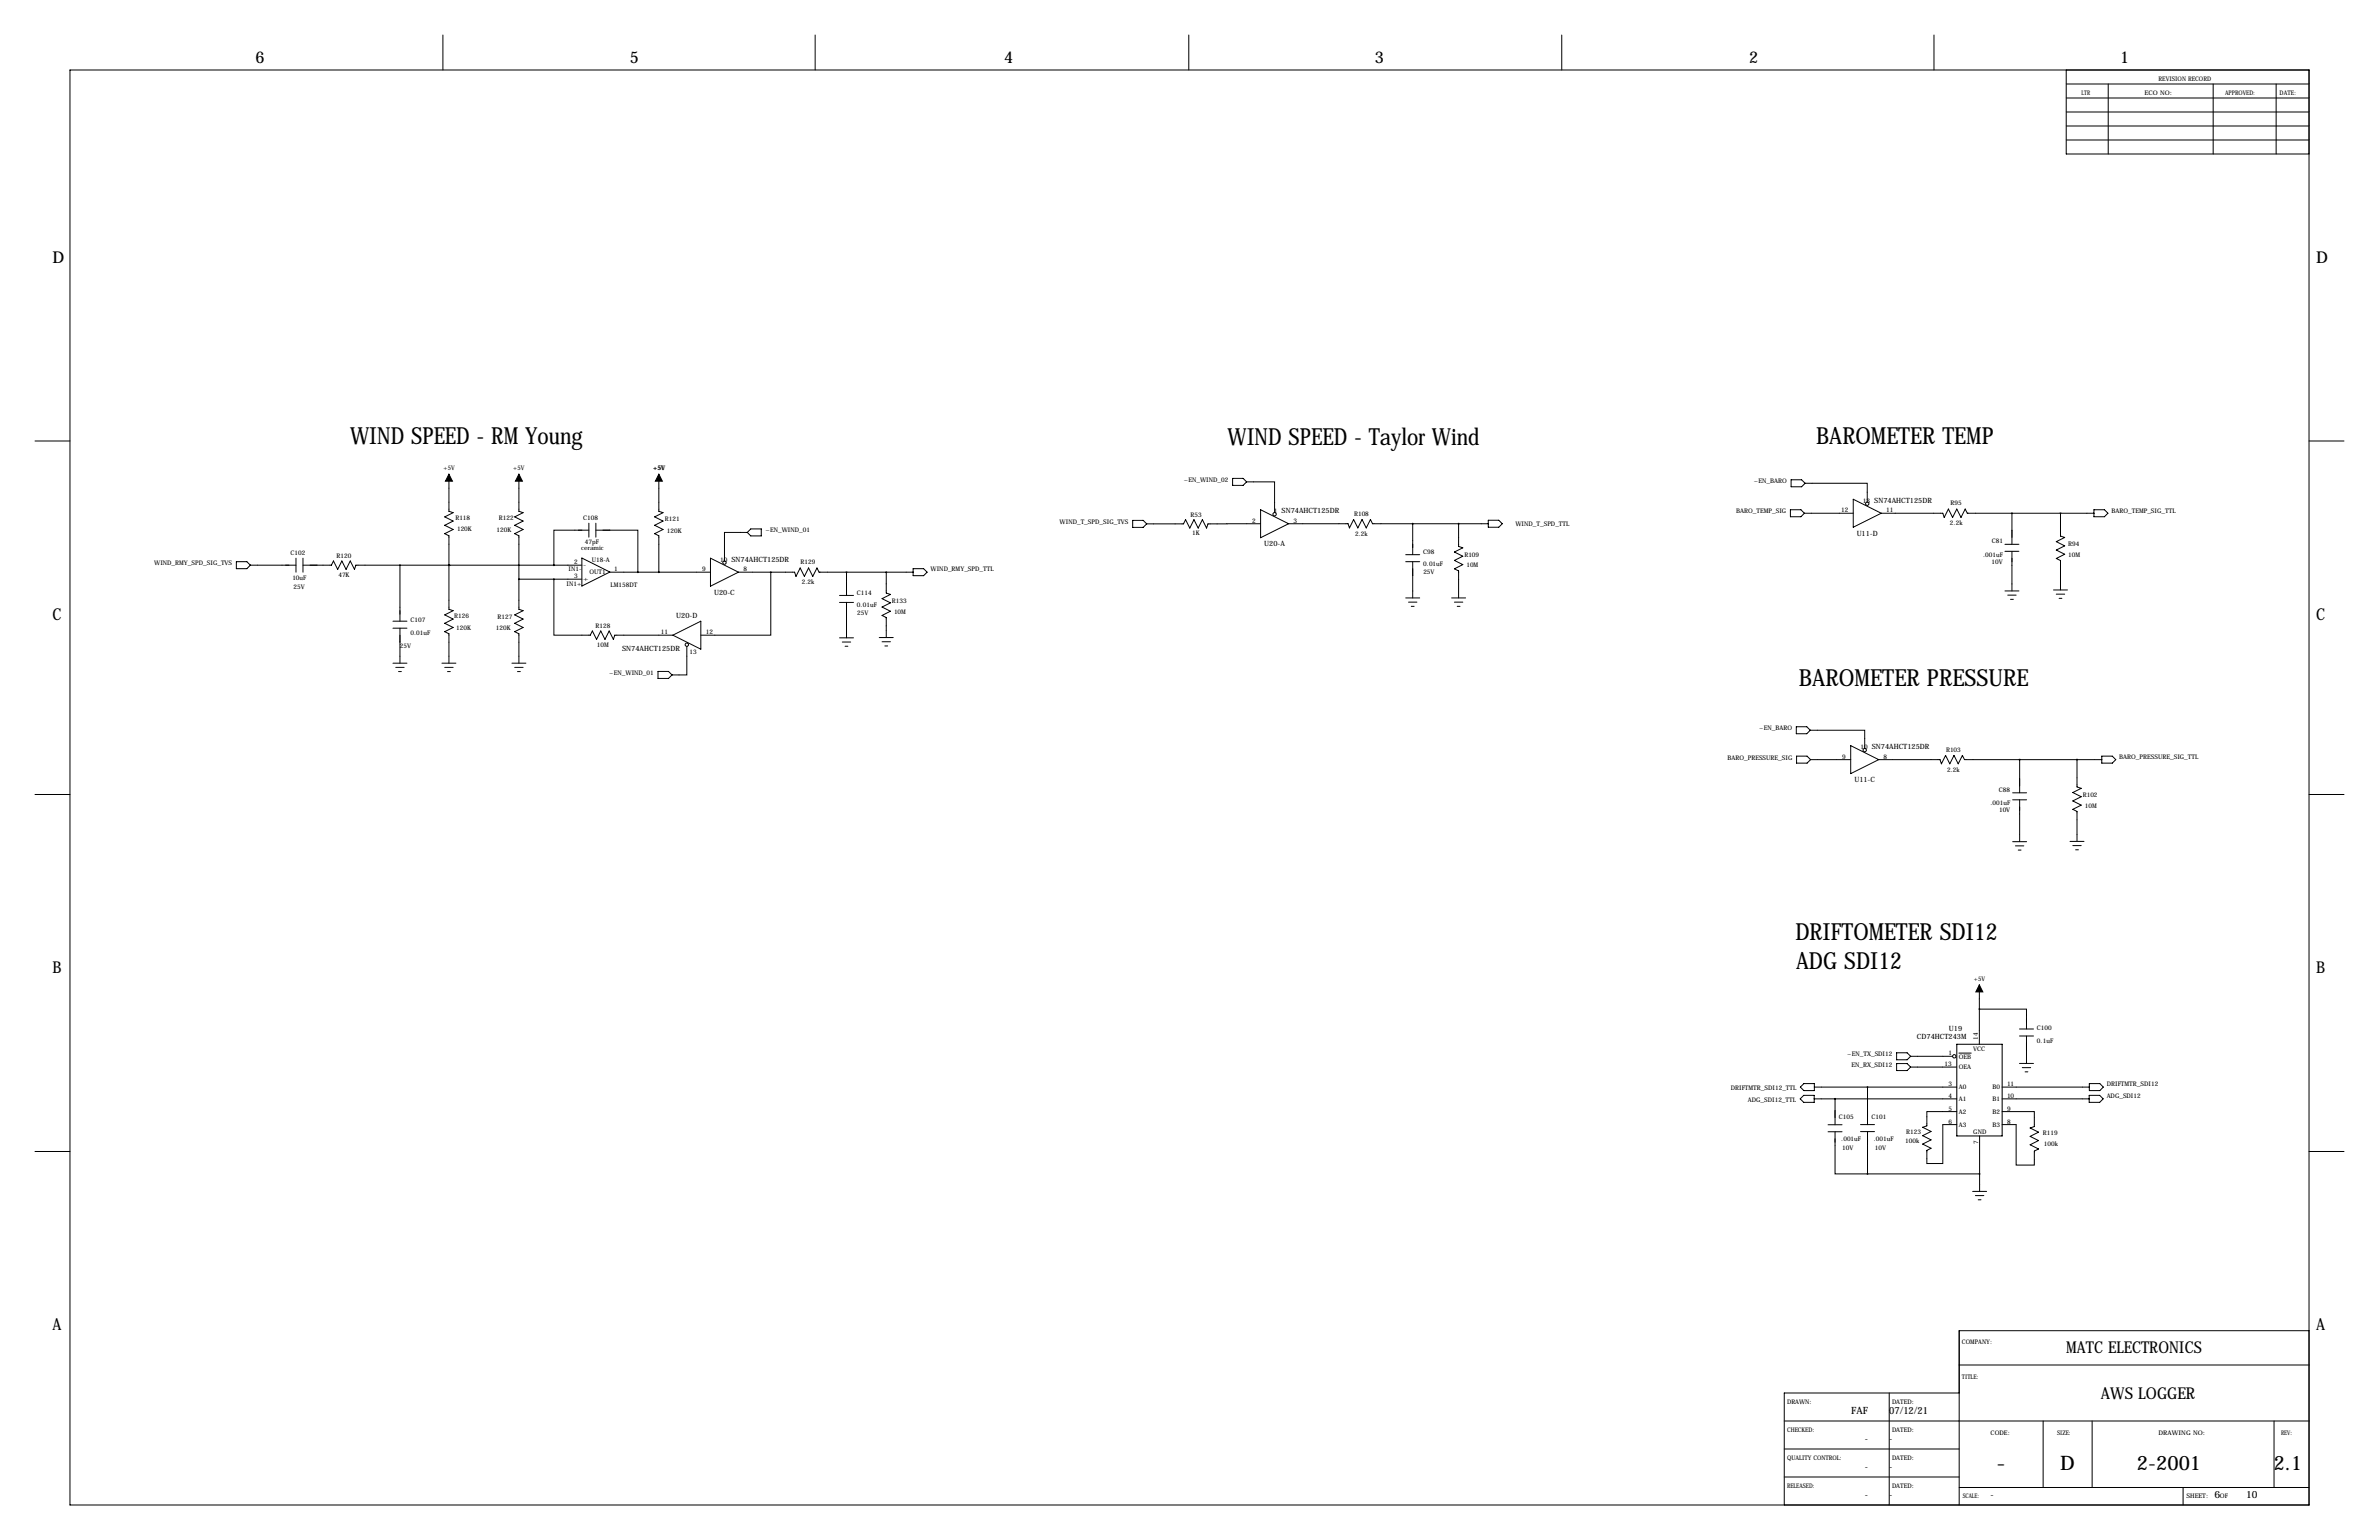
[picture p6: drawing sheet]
<svg xmlns="http://www.w3.org/2000/svg" width="864mm" height="559mm" viewBox="0 0 864 559" stroke-linecap="round" stroke-linejoin="round" font-family="sans-serif">
<defs><g id="words">
<g font-size="8.6">
<text x="127.1" y="160.9">WIND SPEED - RM Young</text>
<text x="445.6" y="161.5">WIND SPEED - Taylor Wind</text>
<text x="659.3" y="160.9">BAROMETER TEMP</text>
<text x="653" y="248.9">BAROMETER PRESSURE</text>
<text x="651.8" y="341">DRIFTOMETER SDI12</text>
<text x="652" y="351.7">ADG SDI12</text>
</g>
<g font-size="7.3">
<text x="724.8" y="533.4">-</text>
<text x="747.9" y="533.4">D</text>
<text x="775.7" y="533.4">2-2001</text>
<text x="825.4" y="533.4">2.1</text>
</g>
<g font-size="5.9">
<text x="92.7" y="22.9">6</text>
<text x="228.6" y="22.9">5</text>
<text x="364.5" y="22.9">4</text>
<text x="499.1" y="22.9">3</text>
<text x="635" y="22.9">2</text>
<text x="769.6" y="22.9">1</text>
<text x="19" y="95.2">D</text>
<text x="840.7" y="95.2">D</text>
<text x="19" y="224.8">C</text>
<text x="840.7" y="224.8">C</text>
<text x="19" y="353.1">B</text>
<text x="840.7" y="353.1">B</text>
<text x="19" y="482.6">A</text>
<text x="840.7" y="482.6">A</text>
<text x="750.1" y="491">MATC ELECTRONICS</text>
<text x="762.7" y="507.5">AWS LOGGER</text>
</g>
<g font-size="3.6">
<text x="672" y="513.1">FAF</text>
<text x="685.8" y="513.1">07/12/21</text>
<text x="677" y="523.2">-</text>
<text x="685.8" y="523.2">-</text>
<text x="677" y="533.4">-</text>
<text x="685.8" y="533.4">-</text>
<text x="677" y="543.6">-</text>
<text x="685.8" y="543.6">-</text>
<text x="722.6" y="543.6">-</text>
<text x="803.9" y="543.6">6</text>
<text x="815.3" y="543.6">10</text>
</g>
<g font-size="2.6">
<text x="680.4" y="182.4">SN74AHCT125DR</text>
<text x="465.2" y="186.2">SN74AHCT125DR</text>
<text x="674" y="194.4">U11-D</text>
<text x="265.5" y="203.8">SN74AHCT125DR</text>
<text x="458.9" y="198.2">U20-A</text>
<text x="259.2" y="215.8">U20-C</text>
<text x="245.5" y="224.1">U20-D</text>
<text x="225.9" y="236.1">SN74AHCT125DR</text>
<text x="679.4" y="271.8">SN74AHCT125DR</text>
<text x="673.2" y="283.8">U11-C</text>
<text x="695.9" y="377">CD74HCT243M</text>
<text x="707.5" y="373.9">U19</text>
</g>
<g font-size="2.3">
<text x="783.6" y="29.2">REVISION RECORD</text>
<text x="755.6" y="34.3">LTR</text>
<text x="778.5" y="34.3">ECO NO:</text>
<text x="807.7" y="34.3">APPROVED:</text>
<text x="827.5" y="34.3">DATE:</text>
<text x="160.9" y="170.5">+5V</text>
<text x="186.3" y="170.5">+5V</text>
<text x="237.1" y="170.6">+5V</text>
<text x="429.7" y="174.9">~EN_WIND_02</text>
<text x="636.7" y="175.4">~EN_BARO</text>
<text x="668.4" y="185.9">12</text>
<text x="676.2" y="182.5">13</text>
<text x="684.7" y="185.9">11</text>
<text x="708.1" y="183.3">R95</text>
<text x="766.5" y="186">BARO_TEMP_SIG_TTL</text>
<text x="165.3" y="188.9">R118</text>
<text x="181.1" y="188.9">R122</text>
<text x="211.7" y="188.6">C108</text>
<text x="241.4" y="189.1">R121</text>
<text x="384.7" y="190.1">WIND_T_SPD_SIG_TVS</text>
<text x="432.2" y="187.6">R53</text>
<text x="454.6" y="189.7">2</text>
<text x="462.4" y="186.3">1</text>
<text x="469.5" y="189.7">3</text>
<text x="491.5" y="187.1">R108</text>
<text x="550.1" y="191">WIND_T_SPD_TTL</text>
<text x="630.3" y="186.2">BARO_TEMP_SIG</text>
<text x="707.8" y="190.6">2.2k</text>
<text x="165.9" y="192.8">120K</text>
<text x="180.3" y="192.9">120K</text>
<text x="212.3" y="197.5">47pF</text>
<text x="242.1" y="193.5">120K</text>
<text x="277.9" y="193.2">~EN_WIND_01</text>
<text x="432.8" y="194.2">1K</text>
<text x="491.9" y="194.4">2.2k</text>
<text x="723.1" y="197.1">C81</text>
<text x="105.5" y="201.3">C102</text>
<text x="122.2" y="202.5">R120</text>
<text x="211" y="199.6">ceramic</text>
<text x="214.8" y="203.8">U18-A</text>
<text x="261.4" y="203.9">10</text>
<text x="516.6" y="201.1">C98</text>
<text x="531.6" y="202">R109</text>
<text x="719.9" y="202">.001uF</text>
<text x="750.7" y="198.2">R94</text>
<text x="750.8" y="202.1">10M</text>
<text x="56" y="205.1">WIND_RMY_SPD_SIG_TVS</text>
<text x="122.8" y="209.2">47K</text>
<text x="206.4" y="207.2">IN1-</text>
<text x="208.4" y="204.6">2</text>
<text x="208.4" y="209.7">3</text>
<text x="211.7" y="205.8">-</text>
<text x="214" y="208.4">OUT1</text>
<text x="222.9" y="207.1">1</text>
<text x="254.9" y="207.3">9</text>
<text x="269.8" y="207.3">8</text>
<text x="290.6" y="204.7">R129</text>
<text x="337.8" y="207.4">WIND_RMY_SPD_TTL</text>
<text x="516.6" y="205.5">0.01uF</text>
<text x="516.7" y="208.2">25V</text>
<text x="532.3" y="205.9">10M</text>
<text x="722.9" y="204.8">10V</text>
<text x="106.1" y="210.5">10uF</text>
<text x="106.5" y="213.6">25V</text>
<text x="205.6" y="212.7">IN1+</text>
<text x="211.7" y="210.9">+</text>
<text x="221.6" y="213">LM158DT</text>
<text x="291" y="212">2.2k</text>
<text x="311" y="215.9">C114</text>
<text x="311.1" y="220.3">0.01uF</text>
<text x="323.8" y="218.9">R133</text>
<text x="149" y="225.7">C107</text>
<text x="164.9" y="224.4">R126</text>
<text x="180.6" y="224.6">R127</text>
<text x="216.2" y="227.9">R128</text>
<text x="311.1" y="223">25V</text>
<text x="324.5" y="222.8">10M</text>
<text x="149" y="230.6">0.01uF</text>
<text x="165.6" y="228.5">120K</text>
<text x="180" y="228.6">120K</text>
<text x="239.9" y="230.1">11</text>
<text x="256.2" y="230.1">12</text>
<text x="145.2" y="235.1">25V</text>
<text x="216.7" y="234.6">10M</text>
<text x="250.3" y="237.4">13</text>
<text x="221.1" y="244.9">~EN_WIND_01</text>
<text x="638.6" y="265">~EN_BARO</text>
<text x="627.1" y="275.6">BARO_PRESSURE_SIG</text>
<text x="668.8" y="275.3">9</text>
<text x="675.3" y="271.9">10</text>
<text x="683.8" y="275.3">8</text>
<text x="706.4" y="272.7">R103</text>
<text x="769.3" y="275.4">BARO_PRESSURE_SIG_TTL</text>
<text x="706.8" y="280">2.2k</text>
<text x="725.6" y="287.4">C88</text>
<text x="722.5" y="292">.001uF</text>
<text x="756.1" y="289.2">R102</text>
<text x="756.8" y="293.2">10M</text>
<text x="725.7" y="294.8">10V</text>
<text x="716.5" y="355.9">+5V</text>
<text x="718" y="377.4" transform="rotate(-90 718 377.4)">14</text>
<text x="739.4" y="373.6">C100</text>
<text x="670.5" y="383.3">~EN_TX_SDI12</text>
<text x="707.3" y="382.9">1</text>
<text x="716.3" y="381.2">VCC</text>
<text x="739.4" y="378.5">0.1uF</text>
<text x="672.1" y="387.2">EN_RX_SDI12</text>
<text x="705.9" y="386.8">13</text>
<text x="711" y="388">OEA</text>
<text x="711.1" y="384.1">OEB</text>
<text x="628.3" y="395.4">DRIFTMTR_SDI12_TTL</text>
<text x="707.3" y="394.1">3</text>
<text x="711.1" y="395.3">A0</text>
<text x="723.3" y="395.3">B0</text>
<text x="728.6" y="394.1">11</text>
<text x="764.8" y="394.2">DRIFTMTR_SDI12</text>
<text x="634.5" y="399.7">ADG_SDI12_TTL</text>
<text x="707.3" y="398.4">4</text>
<text x="711.1" y="399.5">A1</text>
<text x="723.3" y="399.5">B1</text>
<text x="728.6" y="398.4">10</text>
<text x="764.7" y="398.5">ADG_SDI12</text>
<text x="667.6" y="405.9">C105</text>
<text x="679.3" y="405.9">C101</text>
<text x="707.3" y="403">5</text>
<text x="707.3" y="407.7">6</text>
<text x="711.1" y="404.2">A2</text>
<text x="723.3" y="404.2">B2</text>
<text x="728.6" y="403">9</text>
<text x="728.6" y="407.7">8</text>
<text x="668.4" y="413.9">.001uF</text>
<text x="680.2" y="413.9">.001uF</text>
<text x="692" y="411.3">R123</text>
<text x="711.1" y="408.9">A3</text>
<text x="716.3" y="411.5">GND</text>
<text x="723.3" y="408.9">B3</text>
<text x="741.6" y="411.8">R119</text>
<text x="668.8" y="417.2">10V</text>
<text x="680.6" y="417.1">10V</text>
<text x="691.6" y="414.9">100k</text>
<text x="718.1" y="415" transform="rotate(-90 718.1 415)">7</text>
<text x="742" y="415.8">100k</text>
<text x="712.2" y="487.7">COMPANY:</text>
<text x="712.2" y="500.4">TITLE:</text>
<text x="648.7" y="509.3">DRAWN:</text>
<text x="686.8" y="509.3">DATED:</text>
<text x="648.7" y="519.4">CHECKED:</text>
<text x="686.8" y="519.4">DATED:</text>
<text x="722.6" y="520.7">CODE:</text>
<text x="746.8" y="520.7">SIZE:</text>
<text x="783.6" y="520.7">DRAWING NO:</text>
<text x="828" y="520.7">REV:</text>
<text x="648.7" y="529.6">QUALITY CONTROL:</text>
<text x="686.8" y="529.6">DATED:</text>
<text x="648.7" y="539.8">RELEASED:</text>
<text x="686.8" y="539.8">DATED:</text>
<text x="712.5" y="543.6">SCALE:</text>
<text x="793.7" y="543.6">SHEET:</text>
<text x="805.8" y="543.6">OF</text>
</g>
</g></defs>
<g fill="none" stroke="#000" stroke-width=".36">
<path d="M160.8 12.7v12.7M295.9 12.7v12.7M431.5 12.7v12.7M566.9 12.7v12.7M702.1 12.7v12.7M25.4 25.4h812.8v520.7h-812.8zM750.1 25.4v30.5h88.1M750.1 35.6h88.1M750.1 30.5h88.1M765.3 30.5v25.4M803.4 30.5v25.4M826.3 30.5v25.4"/>
<path d="M750.1 50.8h88.1M750.1 45.7h88.1M750.1 40.6h88.1M12.7 160h12.7M163 172.1v13.4l1.5 .5-3.1 1.6 3.1 1.5-3.1 1.5 3.1 1.5-3.1 1.5 1.6 .8v26.7l1.5 .5-3.1 1.5 3.1 1.5-3.1 1.6 3.1 1.5-3.1 1.5 1.6 .8v10.6M188.4 172.1v13.4l1.5 .5-3.1 1.6 3.1 1.5-3.1 1.5 3.1 1.5-3.1 1.5 1.6 .8v26.7l1.5 .5-3.1 1.5 3.1 1.5-3.1 1.6 3.1 1.5-3.1 1.5 1.6 .8v10.6M239.2 172.1v13.4l1.5 .5-3.1 1.6 3.1 1.5-3.1 1.5 3.1 1.5-3.1 1.5 1.6 .8v13.2M447.4 173.6h3.9l1.2 1.3-1.2 1.2h-3.9zM452.5 174.9h10.2v11.1M650.2 174.1h3.8l1.3 1.3-1.3 1.2h-3.8zM655.3 175.4h22.5v6.8M838.2 160h12.7"/>
<path d="M213.8 192.4h-12.7v12.7M213.8 189.8v5.1M216.3 192.4h15.2v15.2M216.3 189.8v5.1M271.3 193.2h-8.3v10.4M271.3 193.2l1.2-1.3h3.9v2.6h-3.9zM411.2 188.8h3.8l1.3 1.3-1.3 1.3h-3.8zM457.6 190l-19.1 .1-.5 1.5-1.5-3-1.6 3-1.5-3-1.5 3-1.5-3-.8 1.5h-13.3M457.6 185l10.2 5-10.2 5.1zM467.8 190h21.6l.5 1.6 1.5-3.1 1.5 3.1 1.5-3.1 1.6 3.1 1.5-3.1 .7 1.5h42.1M512.8 190v11.3M529.5 190v8.3l1.5 .5-3 1.5 3 1.5-3 1.6 3 1.5-3 1.5 1.5 .8v9.8"/>
<path d="M540.3 188.8h3.8l1.2 1.2-1.2 1.3h-3.8zM649.9 185h3.8l1.3 1.2-1.3 1.3h-3.8zM655 186.2h17.7M672.7 181.2l10.2 5-10.2 5.1zM682.9 186.2h22.4l.5 1.6 1.5-3.1 1.5 3.1 1.5-3.1 1.6 3.1 1.5-3.1 .7 1.5h46M727.8 197.5h5.1M730.4 186.2v11.3M748 186.2v8.3l1.5 .5-3 1.5 3 1.6-3 1.5 3 1.5-3 1.5 1.5 .8v10.7M760.1 185h3.8l1.3 1.2-1.3 1.3h-3.8zM85.8 203.8h3.8l1.3 1.3-1.3 1.2h-3.8zM90.9 205.1h16.5M107.4 202.5v5.1"/>
<path d="M110 205.1h10.3l.8-1.5 1.5 3 1.5-3 1.5 3 1.6-3 1.5 3 .5-1.5h82M110 202.5v5.1M145.2 205.1v20.3M163 205.1h.1M188.4 210.2h22.8M201.1 210.2v20.3h13.2l.7-1.5 1.6 3 1.5-3 1.5 3 1.5-3 1.6 3 .5-1.5h21M211.2 202.5l10.2 5.1-10.2 5zM221.4 207.6h36.5M257.9 202.5l10.2 5.1-10.2 5.1zM268.1 207.6h20.3l.6 1.5 1.5-3 1.5 3 1.5-3 1.5 3 1.6-3 .7 1.5h34.2M279.8 207.6v22.9h-25.4M304.7 216.1h5.1"/>
<path d="M304.7 218.6h5.1M307.3 207.6v8.5M307.3 218.6v12.8M321.7 207.6v7.6l1.5 .5-3 1.5 3 1.5-3 1.6 3 1.5-3 1.5 1.5 .8v7.2M331.5 206.3h3.8l1.2 1.3-1.2 1.3h-3.8zM510.3 201.3h5.1M510.3 203.8h5.1M510.3 217h5.1M511.3 218.5h3M512.8 203.8v13.2M526.9 217h5.1M528 218.5h3"/>
<path d="M727.8 200.1h5.1M727.8 214.4h5.1M728.8 216h3.1M729.8 217.5h1.1M730.4 200.1v14.3M745.4 214.1h5.1M746.5 215.6h3M747.5 217.1h1M142.6 225.4h5.1M142.6 227.9h5.1M145.2 227.9v12.7M244.2 230.5l10.2-5.1v10.2z"/>
<path d="M249.3 234.5v10.4h-5.4M304.7 231.4h5.1M305.8 233h3M306.8 234.5h1M319.2 231.3h5.1M320.2 232.9h3M321.2 234.4h1M512.3 220h1M529 220h1M142.6 240.6h5.1M143.7 242.2h3M144.7 243.7h1"/>
<path d="M160.4 240.6h5.1M161.4 242.2h3.1M162.5 243.7h1M185.8 240.6h5.1M186.8 242.2h3.1M187.9 243.7h1M238.9 243.6h3.8l1.2 1.3-1.2 1.3h-3.8zM652.1 263.7h3.8l1.2 1.3-1.2 1.2h-3.8zM652.2 274.4h3.8l1.3 1.2-1.3 1.3h-3.8zM657.1 265h19.8v6.6M657.3 275.6h14.5M671.8 270.6l10.2 5-10.2 5.1z"/>
<path d="M682 275.6h22.2l.5 1.6 1.6-3.1 1.5 3.1 1.5-3.1 1.5 3.1 1.6-3.1 .7 1.5h49.9M733.1 275.6v12.1M754 275.6v9.9l1.5 .6-3.1 1.5 3.1 1.5-3.1 1.5 3.1 1.6-3.1 1.5 1.6 .7v10.9M763 274.4h3.8l1.2 1.2-1.2 1.3h-3.8zM12.7 288.3h12.7M730.6 290.2h5.1M730.6 287.7h5.1M733.1 290.2v15.2M838.2 288.3h12.7M730.6 305.4h5.1M731.6 306.9h3.1M732.6 308.5h1.1"/>
<path d="M751.4 305.3h5.1M752.4 306.8h3.1M753.5 308.4h1M718.5 357.4v21.5M718.5 366.2h17.1v7.2M733.1 373.4h5.1M733.1 375.9h5.1M735.6 375.9v10M654.8 397.5h3.8v2.5h-3.8l-1.3-1.3zM654.8 393.2h3.8v2.5h-3.8l-1.3-1.2zM658.6 398.7h51.7M658.6 394.5h51.7"/>
<path d="M666.1 398.7v9.4M677.9 394.5v13.6M688.5 382h3.8l1.3 1.3-1.3 1.3h-3.8zM688.5 385.9h3.8l1.3 1.3-1.3 1.3h-3.8zM693.6 383.3h15.2M693.6 387.2h16.7M711.1 382.1h4.5M726.8 394.5h31.6M726.8 398.7h31.6M733.1 385.9h5.1M734.1 387.4h3.1M735.1 388.9h1"/>
<path d="M758.4 397.5h3.8l1.3 1.2-1.3 1.3h-3.8zM758.4 393.2h3.9l1.2 1.3-1.2 1.2h-3.9zM12.7 417.8h12.7M663.6 410.7h5.1M663.6 408.1h5.1M666.1 410.7v15.3h11.8M675.4 410.6h5.1M675.4 408.1h5.1M677.9 410.6v15.4M710.3 403.4h-10.8v5.1l-1.6 .5 3.1 1.6-3.1 1.5 3.1 1.5-3.1 1.5 3.1 1.6-1.5 .7v4.8h5.8v-14.1h5M718.6 412.2v20.1M726.8 403.4h11.7v5.4l-1.5 .5 3 1.5-3 1.5 3 1.6-3 1.5 3 1.5-1.5 .8v5.1h-6.6v-14.7h-5.1"/>
<path d="M838.2 417.8h12.7M677.9 426h40.7M716.1 432.3h5.1M717.1 433.8h3M718.1 435.4h1M711.2 495.3h127M838.2 482.9h-127v63.2M647.7 515.6h190.5M685.8 505.5v40.6M711.2 505.5h-63.5v40.6M741.7 515.6v24.2M759.5 515.6v24.2"/>
<path d="M825.5 515.6v24.2M647.7 535.9h63.5M647.7 525.8h63.5M711.2 539.8h127M792.5 539.8v6.3"/>
<circle cx="462.7" cy="186.6" r=".61"/>
<circle cx="677.8" cy="182.8" r=".61"/>
<circle cx="263" cy="204.2" r=".61"/>
<circle cx="249.3" cy="233.9" r=".61"/>
<circle cx="676.9" cy="272.2" r=".61"/>
<circle cx="709.4" cy="383.3" r=".61"/>
</g>
<path d="M710.3 378.9h16.5v33.3h-16.5z" fill="none" stroke="#000" stroke-width=".38"/>
<path d="M163 172.1l1.2 2.5h-2.5zM188.4 172.1l1.2 2.5h-2.5zM239.2 172.1l1.2 2.5h-2.5zM718.5 357.4l1.3 2.5h-2.6z" fill="#000" stroke="#000" stroke-width=".36"/>
<path d="M162.9 205.1a.05 .05 0 0 0 .1 0 .05 .05 0 0 0-.1 0zM162.9 205.1a.05 .05 0 0 0 .1 0 .05 .05 0 0 0-.1 0zM188.3 210.2a.05 .05 0 0 0 .1 0 .05 .05 0 0 0-.1 0zM201 205.1a.05 .05 0 0 0 .1 0 .05 .05 0 0 0-.1 0zM231.5 207.6a.05 .05 0 0 0 .1 0 .05 .05 0 0 0-.1 0zM239.1 207.6a.05 .05 0 0 0 .1 0 .05 .05 0 0 0-.1 0zM201 210.2a.05 .05 0 0 0 .1 0 .05 .05 0 0 0-.1 0zM666.1 398.7a.05 .05 0 0 0 .1 0 .05 .05 0 0 0-.1 0zM730.3 186.2a.05 .05 0 0 0 .1 0 .05 .05 0 0 0-.1 0zM733.1 275.6a.05 .05 0 0 0 .1 0 .05 .05 0 0 0-.1 0z" fill="#000" stroke="#000" stroke-width=".63"/>
<use href="#words"/>
</svg>
